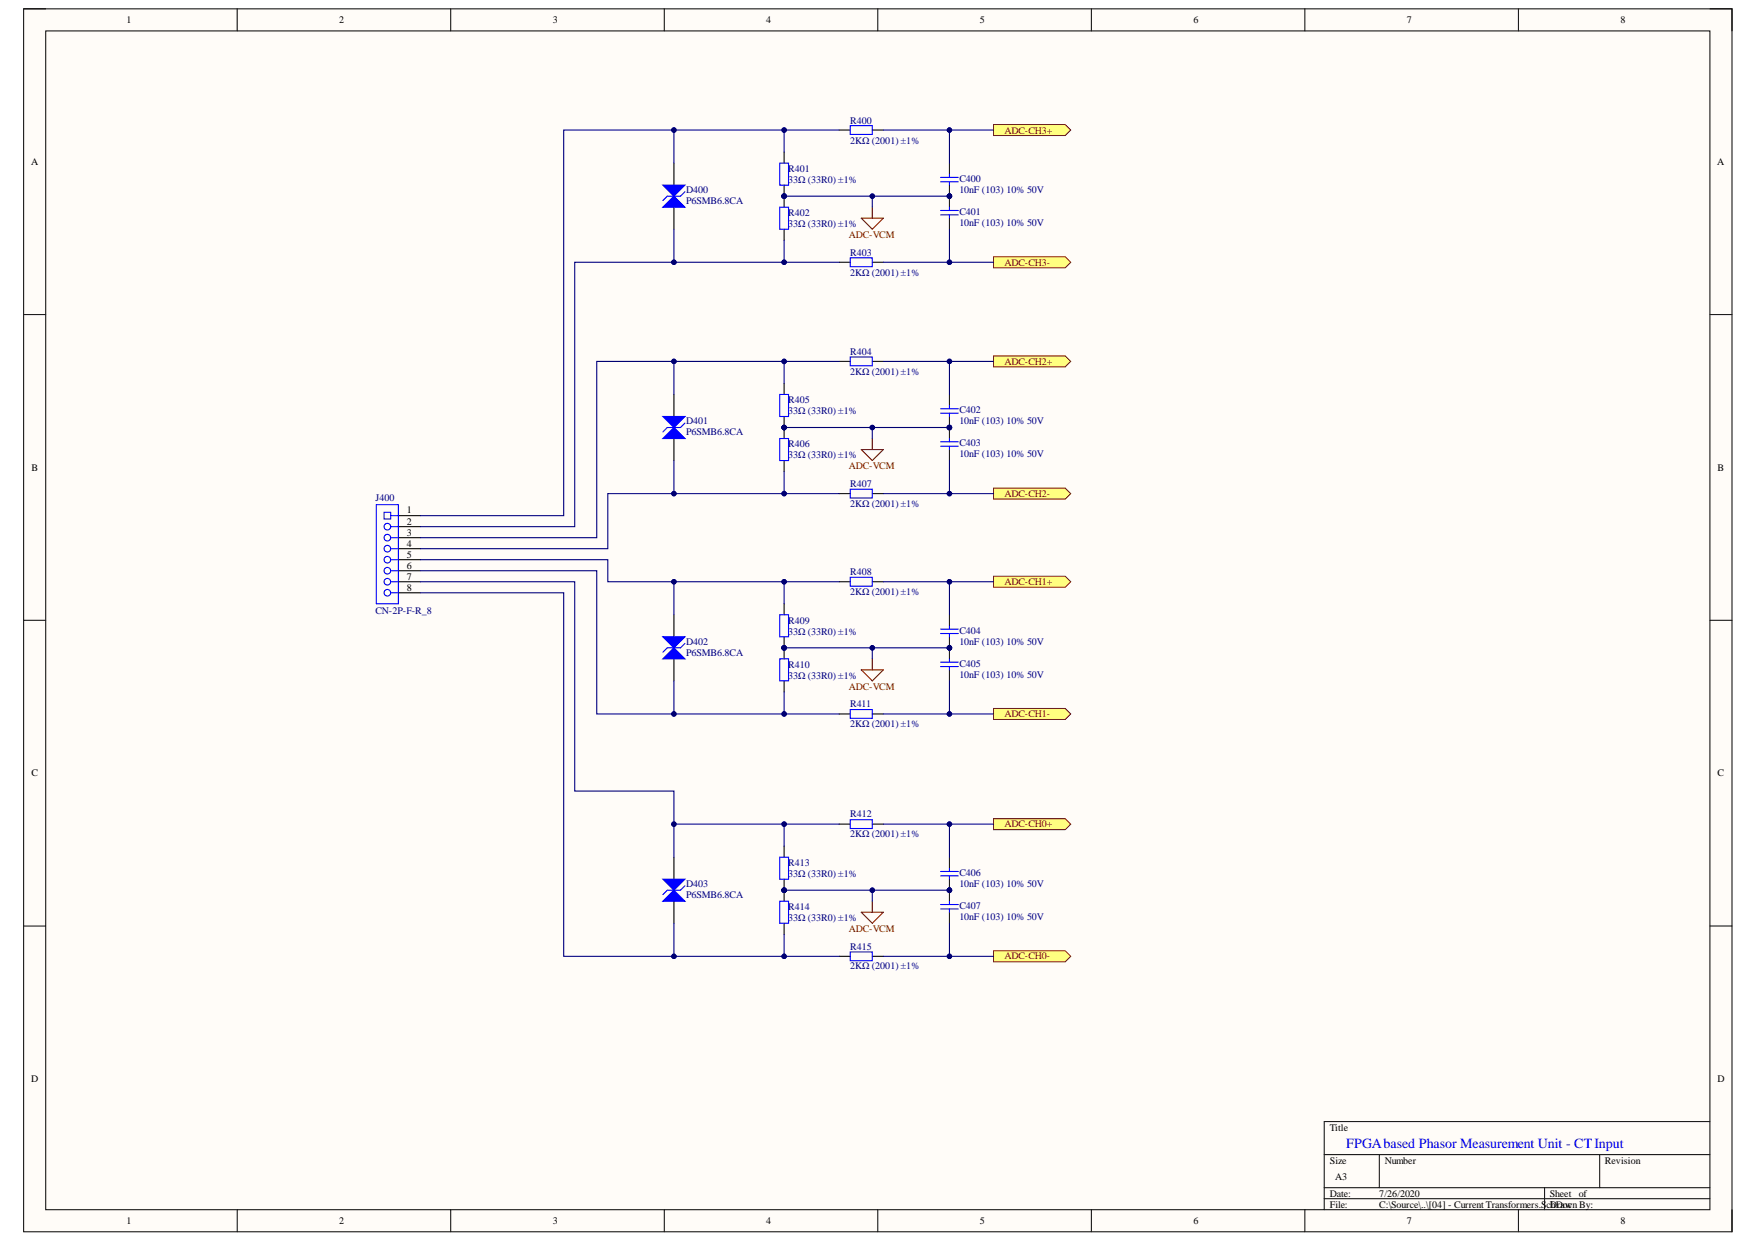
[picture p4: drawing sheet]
<svg xmlns="http://www.w3.org/2000/svg" width="297mm" height="210mm" viewBox="0 0 297 210" stroke-linecap="round" stroke-linejoin="round" font-family="sans-serif">
<defs><g id="words">
<text font-size="2.4" fill="#00f" x="227.6" y="194">FPGAbased Phasor Measurement Unit - CTInput</text>
<g font-size="1.7">
<text x="21.4" y="3.9">1</text>
<text x="57.4" y="3.9">2</text>
<text x="93.5" y="3.9">3</text>
<text x="129.5" y="3.9">4</text>
<text x="165.7" y="3.9">5</text>
<text x="201.8" y="3.9">6</text>
<text x="237.8" y="3.9">7</text>
<text x="274" y="3.9">8</text>
<text x="5.2" y="27.9">A</text>
<text x="290.3" y="27.9">A</text>
<text x="5.3" y="79.6">B</text>
<text x="290.4" y="79.6">B</text>
<text x="68.8" y="86.7">1</text>
<text x="68.8" y="88.7">2</text>
<text x="68.8" y="90.5">3</text>
<text x="68.8" y="92.4">4</text>
<text x="68.8" y="94.3">5</text>
<text x="68.8" y="96.1">6</text>
<text x="68.8" y="98">7</text>
<text x="68.8" y="99.8">8</text>
<text x="5.3" y="131.2">C</text>
<text x="290.4" y="131.2">C</text>
<text x="5.2" y="182.9">D</text>
<text x="290.4" y="182.9">D</text>
<text x="224.8" y="191.1">Title</text>
<text x="224.8" y="196.6">Size</text>
<text x="234.1" y="196.6">Number</text>
<text x="271.3" y="196.6">Revision</text>
<text x="224.8" y="202.2">Date:</text>
<text x="225.7" y="199.4">A3</text>
<text x="233.2" y="202.2">7/26/2020</text>
<text x="262" y="202.2">Sheet</text>
<text x="266.9" y="202.2">of</text>
<text x="21.4" y="206.9">1</text>
<text x="57.4" y="206.9">2</text>
<text x="93.5" y="206.9">3</text>
<text x="129.5" y="206.9">4</text>
<text x="165.7" y="206.9">5</text>
<text x="201.8" y="206.9">6</text>
<text x="224.8" y="204.1">File:</text>
<text x="233.2" y="204.1">C:\Source\..\[04] - Current Transformers.SchDoc</text>
<text x="237.8" y="206.9">7</text>
<text x="262" y="204.1">Drawn By:</text>
<text x="274" y="206.9">8</text>
</g>
<g font-size="1.7" fill="#000080">
<text x="143.7" y="20.9">R400</text>
<text x="133.3" y="29.1">R401</text>
<text x="143.7" y="24.3">2KΩ (2001) ±1%</text>
<text x="116" y="32.6">D400</text>
<text x="116" y="34.5">P6SMB6.8CA</text>
<text x="133.3" y="30.9">33Ω (33R0) ±1%</text>
<text x="162.2" y="30.8">C400</text>
<text x="162.2" y="32.6">10nF (103) 10% 50V</text>
<text x="133.3" y="36.5">R402</text>
<text x="133.3" y="38.4">33Ω (33R0) ±1%</text>
<text x="162.2" y="36.4">C401</text>
<text x="162.2" y="38.2">10nF (103) 10% 50V</text>
<text x="143.7" y="43.2">R403</text>
<text x="143.7" y="46.6">2KΩ (2001) ±1%</text>
<text x="143.7" y="59.9">R404</text>
<text x="143.7" y="63.3">2KΩ (2001) ±1%</text>
<text x="116" y="71.7">D401</text>
<text x="133.3" y="68.1">R405</text>
<text x="133.3" y="70">33Ω (33R0) ±1%</text>
<text x="162.2" y="69.8">C402</text>
<text x="162.2" y="71.7">10nF (103) 10% 50V</text>
<text x="116" y="73.6">P6SMB6.8CA</text>
<text x="133.3" y="75.6">R406</text>
<text x="133.3" y="77.4">33Ω (33R0) ±1%</text>
<text x="162.2" y="75.4">C403</text>
<text x="162.2" y="77.3">10nF (103) 10% 50V</text>
<text x="143.7" y="82.3">R407</text>
<text x="63.5" y="84.7">J400</text>
<text x="143.7" y="85.6">2KΩ (2001) ±1%</text>
<text x="143.7" y="97.2">R408</text>
<text x="143.7" y="100.5">2KΩ (2001) ±1%</text>
<text x="63.5" y="103.7">CN-2P-F-R_8</text>
<text x="133.3" y="105.4">R409</text>
<text x="133.3" y="107.3">33Ω (33R0) ±1%</text>
<text x="162.2" y="107.1">C404</text>
<text x="116" y="109">D402</text>
<text x="116" y="110.8">P6SMB6.8CA</text>
<text x="133.3" y="112.9">R410</text>
<text x="162.2" y="109">10nF (103) 10% 50V</text>
<text x="162.2" y="112.7">C405</text>
<text x="133.3" y="114.7">33Ω (33R0) ±1%</text>
<text x="143.7" y="119.5">R411</text>
<text x="162.2" y="114.6">10nF (103) 10% 50V</text>
<text x="143.7" y="122.9">2KΩ (2001) ±1%</text>
<text x="143.7" y="138.1">R412</text>
<text x="143.7" y="141.5">2KΩ (2001) ±1%</text>
<text x="116" y="149.9">D403</text>
<text x="133.3" y="146.3">R413</text>
<text x="133.3" y="148.2">33Ω (33R0) ±1%</text>
<text x="162.2" y="148">C406</text>
<text x="162.2" y="149.9">10nF (103) 10% 50V</text>
<text x="116" y="151.8">P6SMB6.8CA</text>
<text x="133.3" y="153.8">R414</text>
<text x="133.3" y="155.6">33Ω (33R0) ±1%</text>
<text x="162.2" y="153.6">C407</text>
<text x="162.2" y="155.5">10nF (103) 10% 50V</text>
<text x="143.7" y="160.5">R415</text>
<text x="143.7" y="163.8">2KΩ (2001) ±1%</text>
</g>
<g font-size="1.7" fill="#800000">
<text x="169.8" y="22.6">ADC-CH3+</text>
<text x="143.5" y="40.2">ADC-VCM</text>
<text x="169.8" y="44.9">ADC-CH3-</text>
<text x="169.8" y="61.6">ADC-CH2+</text>
<text x="143.5" y="79.3">ADC-VCM</text>
<text x="169.8" y="83.9">ADC-CH2-</text>
<text x="169.8" y="98.9">ADC-CH1+</text>
<text x="143.5" y="116.6">ADC-VCM</text>
<text x="169.8" y="121.2">ADC-CH1-</text>
<text x="169.8" y="139.8">ADC-CH0+</text>
<text x="143.5" y="157.5">ADC-VCM</text>
<text x="169.8" y="162.2">ADC-CH0-</text>
</g>
</g></defs>
<path d="M4 1.5h288.8v206.7h-288.8z" fill-rule="evenodd" fill="#fffcf8"/>
<path d="M4 1.5h288.8v206.7h-288.8z" fill="none" stroke="#000" stroke-width=".17"/>
<path d="M7.7 5.2h281.4v199.2h-281.4z" fill-rule="evenodd" fill="#fffcf8"/>
<g fill="none" stroke="#000" stroke-width=".17">
<path d="M4 1.5h3.7M7.7 5.2h281.4v199.2h-281.4zM40.1 1.5v3.7M76.2 1.5v3.7M112.3 1.5v3.7M148.4 1.5v3.7M184.5 1.5v3.7M220.6 1.5v3.7M256.7 1.5v3.7M289.1 1.5h3.7v3.7M4 53.2h3.7M289.1 53.2h3.7"/>
<path d="M4 104.8h3.7M289.1 104.8h3.7M4 156.5h3.7M289.1 156.5h3.7M223.9 195.1h65.2M233.2 195.1v5.6M270.4 195.1v5.6M289.1 189.6h-65.2v14.8M40.1 204.4v3.8M76.2 204.4v3.8M112.3 204.4v3.8M148.4 204.4v3.8"/>
<path d="M184.5 204.4v3.8M220.6 204.4v3.8M223.9 200.7h65.2M223.9 202.6h65.2M256.7 204.4v3.8M261.1 200.7v3.7M292.8 204.4v3.8"/>
</g>
<path d="M145.6 36.9h3.7l-1.8 1.8zM147.5 35v1.9" fill="none" stroke="#800000" stroke-width=".19"/>
<circle cx="132.6" cy="33.2" r=".37" fill="#000080"/>
<circle cx="132.6" cy="33.2" r=".37" fill="none" stroke="#000080" stroke-width=".17"/>
<path d="M132.6 25.7v1.9M132.6 31.3v1.9" fill="none" stroke="#000" stroke-width=".19"/>
<circle cx="132.6" cy="33.2" r=".37" fill="#000080"/>
<circle cx="132.6" cy="33.2" r=".37" fill="none" stroke="#000080" stroke-width=".17"/>
<path d="M131.8 27.6h1.5v3.7h-1.5z" fill="none" stroke="#00f" stroke-width=".19"/>
<circle cx="132.6" cy="33.2" r=".37" fill="#000080"/>
<circle cx="132.6" cy="33.2" r=".37" fill="none" stroke="#000080" stroke-width=".17"/>
<path d="M132.6 33.2v1.8" fill="none" stroke="#000" stroke-width=".19"/>
<circle cx="132.6" cy="33.2" r=".37" fill="#000080"/>
<circle cx="132.6" cy="33.2" r=".37" fill="none" stroke="#000080" stroke-width=".17"/>
<path d="M132.6 38.7v1.9M141.9 22h1.8M147.5 22h1.8M141.9 44.3h1.8M147.5 44.3h1.8" fill="none" stroke="#000" stroke-width=".19"/>
<path d="M131.8 35h1.5v3.7h-1.5zM143.7 21.2h3.8v1.5h-3.8zM143.7 43.6h3.8v1.5h-3.8z" fill="none" stroke="#00f" stroke-width=".19"/>
<circle cx="160.5" cy="33.2" r=".37" fill="#000080"/>
<circle cx="160.5" cy="33.2" r=".37" fill="none" stroke="#000080" stroke-width=".17"/>
<path d="M160.5 31.3v1.9" fill="none" stroke="#000" stroke-width=".19"/>
<circle cx="160.5" cy="33.2" r=".37" fill="#000080"/>
<circle cx="160.5" cy="33.2" r=".37" fill="none" stroke="#000080" stroke-width=".17"/>
<path d="M160.5 27.6v1.8" fill="none" stroke="#000" stroke-width=".19"/>
<path d="M159 30h3M159 30.7h3M160.5 29.4v.6M160.5 30.7v.6" fill="none" stroke="#00f" stroke-width=".19"/>
<circle cx="160.5" cy="33.2" r=".37" fill="#000080"/>
<circle cx="160.5" cy="33.2" r=".37" fill="none" stroke="#000080" stroke-width=".17"/>
<path d="M160.5 33.2v1.8M160.5 36.9v1.8" fill="none" stroke="#000" stroke-width=".19"/>
<circle cx="160.5" cy="33.2" r=".37" fill="#000080"/>
<circle cx="160.5" cy="33.2" r=".37" fill="none" stroke="#000080" stroke-width=".17"/>
<path d="M159 35.6h3M159 36.3h3M160.5 35v.6M160.5 36.3v.6" fill="none" stroke="#00f" stroke-width=".19"/>
<path d="M113.9 27.6v3.7M113.9 35v3.7" fill="none" stroke="#000" stroke-width=".19"/>
<path d="M112.1 35l1.8-1.8 1.9 1.8z" fill="#00f"/>
<path d="M112.1 35l1.8-1.8 1.9 1.8zM115.8 32.4l-.8 .8h-2.2l-.7 .7" fill="none" stroke="#00f" stroke-width=".19"/>
<path d="M112.1 31.3h3.7l-1.9 1.9z" fill="#00f"/>
<path d="M112.1 31.3h3.7l-1.9 1.9z" fill="none" stroke="#00f" stroke-width=".19"/>
<path d="M145.6 76h3.7l-1.8 1.8zM147.5 74.1v1.9" fill="none" stroke="#800000" stroke-width=".19"/>
<circle cx="132.6" cy="72.3" r=".37" fill="#000080"/>
<circle cx="132.6" cy="72.3" r=".37" fill="none" stroke="#000080" stroke-width=".17"/>
<path d="M132.6 64.8v1.9M132.6 70.4v1.9" fill="none" stroke="#000" stroke-width=".19"/>
<circle cx="132.6" cy="72.3" r=".37" fill="#000080"/>
<circle cx="132.6" cy="72.3" r=".37" fill="none" stroke="#000080" stroke-width=".17"/>
<path d="M131.8 66.7h1.5v3.7h-1.5z" fill="none" stroke="#00f" stroke-width=".19"/>
<circle cx="132.6" cy="72.3" r=".37" fill="#000080"/>
<circle cx="132.6" cy="72.3" r=".37" fill="none" stroke="#000080" stroke-width=".17"/>
<path d="M132.6 72.3v1.8" fill="none" stroke="#000" stroke-width=".19"/>
<circle cx="132.6" cy="72.3" r=".37" fill="#000080"/>
<circle cx="132.6" cy="72.3" r=".37" fill="none" stroke="#000080" stroke-width=".17"/>
<path d="M132.6 77.8v1.9M141.9 61.1h1.8M147.5 61.1h1.8M141.9 83.4h1.8M147.5 83.4h1.8" fill="none" stroke="#000" stroke-width=".19"/>
<path d="M131.8 74.1h1.5v3.7h-1.5zM143.7 60.3h3.8v1.5h-3.8zM143.7 82.7h3.8v1.5h-3.8z" fill="none" stroke="#00f" stroke-width=".19"/>
<circle cx="160.5" cy="72.3" r=".37" fill="#000080"/>
<circle cx="160.5" cy="72.3" r=".37" fill="none" stroke="#000080" stroke-width=".17"/>
<path d="M160.5 70.4v1.9" fill="none" stroke="#000" stroke-width=".19"/>
<circle cx="160.5" cy="72.3" r=".37" fill="#000080"/>
<circle cx="160.5" cy="72.3" r=".37" fill="none" stroke="#000080" stroke-width=".17"/>
<path d="M160.5 66.7v1.8" fill="none" stroke="#000" stroke-width=".19"/>
<path d="M159 69.1h3M159 69.8h3M160.5 68.5v.6M160.5 69.8v.6" fill="none" stroke="#00f" stroke-width=".19"/>
<circle cx="160.5" cy="72.3" r=".37" fill="#000080"/>
<circle cx="160.5" cy="72.3" r=".37" fill="none" stroke="#000080" stroke-width=".17"/>
<path d="M160.5 72.3v1.8M160.5 76v1.8" fill="none" stroke="#000" stroke-width=".19"/>
<circle cx="160.5" cy="72.3" r=".37" fill="#000080"/>
<circle cx="160.5" cy="72.3" r=".37" fill="none" stroke="#000080" stroke-width=".17"/>
<path d="M159 74.7h3M159 75.4h3M160.5 74.1v.6M160.5 75.4v.6" fill="none" stroke="#00f" stroke-width=".19"/>
<path d="M113.9 66.7v3.7M113.9 74.1v3.7" fill="none" stroke="#000" stroke-width=".19"/>
<path d="M112.1 74.1l1.8-1.8 1.9 1.8z" fill="#00f"/>
<path d="M112.1 74.1l1.8-1.8 1.9 1.8zM115.8 71.5l-.8 .8h-2.2l-.7 .7" fill="none" stroke="#00f" stroke-width=".19"/>
<path d="M112.1 70.4h3.7l-1.9 1.9z" fill="#00f"/>
<path d="M112.1 70.4h3.7l-1.9 1.9z" fill="none" stroke="#00f" stroke-width=".19"/>
<path d="M145.6 113.2h3.7l-1.8 1.9zM147.5 111.4v1.8" fill="none" stroke="#800000" stroke-width=".19"/>
<circle cx="132.6" cy="109.5" r=".37" fill="#000080"/>
<circle cx="132.6" cy="109.5" r=".37" fill="none" stroke="#000080" stroke-width=".17"/>
<path d="M132.6 102v1.9M132.6 107.6v1.9" fill="none" stroke="#000" stroke-width=".19"/>
<circle cx="132.6" cy="109.5" r=".37" fill="#000080"/>
<circle cx="132.6" cy="109.5" r=".37" fill="none" stroke="#000080" stroke-width=".17"/>
<path d="M131.8 103.9h1.5v3.7h-1.5z" fill="none" stroke="#00f" stroke-width=".19"/>
<circle cx="132.6" cy="109.5" r=".37" fill="#000080"/>
<circle cx="132.6" cy="109.5" r=".37" fill="none" stroke="#000080" stroke-width=".17"/>
<path d="M132.6 109.5v1.9" fill="none" stroke="#000" stroke-width=".19"/>
<circle cx="132.6" cy="109.5" r=".37" fill="#000080"/>
<circle cx="132.6" cy="109.5" r=".37" fill="none" stroke="#000080" stroke-width=".17"/>
<path d="M141.9 98.3h1.8M147.5 98.3h1.8M132.6 115.1v1.8M141.9 120.7h1.8M147.5 120.7h1.8" fill="none" stroke="#000" stroke-width=".19"/>
<path d="M143.7 97.6h3.8v1.5h-3.8zM131.8 111.4h1.5v3.7h-1.5zM143.7 119.9h3.8v1.5h-3.8z" fill="none" stroke="#00f" stroke-width=".19"/>
<circle cx="160.5" cy="109.5" r=".37" fill="#000080"/>
<circle cx="160.5" cy="109.5" r=".37" fill="none" stroke="#000080" stroke-width=".17"/>
<path d="M160.5 107.6v1.9" fill="none" stroke="#000" stroke-width=".19"/>
<circle cx="160.5" cy="109.5" r=".37" fill="#000080"/>
<circle cx="160.5" cy="109.5" r=".37" fill="none" stroke="#000080" stroke-width=".17"/>
<path d="M160.5 103.9v1.9" fill="none" stroke="#000" stroke-width=".19"/>
<path d="M159 106.3h3M159 107.1h3M160.5 105.8v.5M160.5 107.1v.5" fill="none" stroke="#00f" stroke-width=".19"/>
<circle cx="160.5" cy="109.5" r=".37" fill="#000080"/>
<circle cx="160.5" cy="109.5" r=".37" fill="none" stroke="#000080" stroke-width=".17"/>
<path d="M160.5 109.5v1.9M160.5 113.2v1.9" fill="none" stroke="#000" stroke-width=".19"/>
<circle cx="160.5" cy="109.5" r=".37" fill="#000080"/>
<circle cx="160.5" cy="109.5" r=".37" fill="none" stroke="#000080" stroke-width=".17"/>
<path d="M159 111.9h3M159 112.7h3M160.5 111.4v.5M160.5 112.7v.5" fill="none" stroke="#00f" stroke-width=".19"/>
<path d="M113.9 103.9v3.7M113.9 111.4v3.7" fill="none" stroke="#000" stroke-width=".19"/>
<path d="M112.1 111.4l1.8-1.9 1.9 1.9z" fill="#00f"/>
<path d="M112.1 111.4l1.8-1.9 1.9 1.9zM115.8 108.7l-.8 .8h-2.2l-.7 .7" fill="none" stroke="#00f" stroke-width=".19"/>
<path d="M112.1 107.6h3.7l-1.9 1.9z" fill="#00f"/>
<path d="M112.1 107.6h3.7l-1.9 1.9z" fill="none" stroke="#00f" stroke-width=".19"/>
<path d="M145.6 154.2h3.7l-1.8 1.8zM147.5 152.3v1.9" fill="none" stroke="#800000" stroke-width=".19"/>
<circle cx="132.6" cy="150.5" r=".37" fill="#000080"/>
<circle cx="132.6" cy="150.5" r=".37" fill="none" stroke="#000080" stroke-width=".17"/>
<path d="M132.6 143v1.9M132.6 148.6v1.8" fill="none" stroke="#000" stroke-width=".19"/>
<circle cx="132.6" cy="150.5" r=".37" fill="#000080"/>
<circle cx="132.6" cy="150.5" r=".37" fill="none" stroke="#000080" stroke-width=".17"/>
<path d="M131.8 144.9h1.5v3.7h-1.5z" fill="none" stroke="#00f" stroke-width=".19"/>
<circle cx="132.6" cy="150.5" r=".37" fill="#000080"/>
<circle cx="132.6" cy="150.5" r=".37" fill="none" stroke="#000080" stroke-width=".17"/>
<path d="M132.6 150.4v1.9" fill="none" stroke="#000" stroke-width=".19"/>
<circle cx="132.6" cy="150.5" r=".37" fill="#000080"/>
<circle cx="132.6" cy="150.5" r=".37" fill="none" stroke="#000080" stroke-width=".17"/>
<path d="M141.9 139.3h1.8M147.5 139.3h1.8M132.6 156v1.9M141.9 161.6h1.8M147.5 161.6h1.8" fill="none" stroke="#000" stroke-width=".19"/>
<path d="M143.7 138.5h3.8v1.5h-3.8zM131.8 152.3h1.5v3.7h-1.5zM143.7 160.9h3.8v1.5h-3.8z" fill="none" stroke="#00f" stroke-width=".19"/>
<circle cx="160.5" cy="150.5" r=".37" fill="#000080"/>
<circle cx="160.5" cy="150.5" r=".37" fill="none" stroke="#000080" stroke-width=".17"/>
<path d="M160.5 148.6v1.8" fill="none" stroke="#000" stroke-width=".19"/>
<circle cx="160.5" cy="150.5" r=".37" fill="#000080"/>
<circle cx="160.5" cy="150.5" r=".37" fill="none" stroke="#000080" stroke-width=".17"/>
<path d="M160.5 144.9v1.8" fill="none" stroke="#000" stroke-width=".19"/>
<path d="M159 147.3h3M159 148h3M160.5 146.7v.6M160.5 148v.6" fill="none" stroke="#00f" stroke-width=".19"/>
<circle cx="160.5" cy="150.5" r=".37" fill="#000080"/>
<circle cx="160.5" cy="150.5" r=".37" fill="none" stroke="#000080" stroke-width=".17"/>
<path d="M160.5 150.4v1.9M160.5 154.2v1.8" fill="none" stroke="#000" stroke-width=".19"/>
<circle cx="160.5" cy="150.5" r=".37" fill="#000080"/>
<circle cx="160.5" cy="150.5" r=".37" fill="none" stroke="#000080" stroke-width=".17"/>
<path d="M159 152.9h3M159 153.6h3M160.5 152.3v.6M160.5 153.6v.6" fill="none" stroke="#00f" stroke-width=".19"/>
<path d="M113.9 144.9v3.7M113.9 152.3v3.7" fill="none" stroke="#000" stroke-width=".19"/>
<path d="M112.1 152.3l1.8-1.9 1.9 1.9z" fill="#00f"/>
<path d="M112.1 152.3l1.8-1.9 1.9 1.9zM115.8 149.7l-.8 .7h-2.2l-.7 .8" fill="none" stroke="#00f" stroke-width=".19"/>
<path d="M112.1 148.6h3.7l-1.9 1.8z" fill="#00f"/>
<path d="M63.6 85.3h3.8v16.7h-3.8zM64.9 86.6h1.1v1.1h-1.1zM66 87.1h1.4M66 94.6h1.4M112.1 148.6h3.7l-1.9 1.8z" fill="none" stroke="#00f" stroke-width=".19"/>
<path d="M67.4 87.1h3.7M67.4 89h3.7M67.4 90.9h3.7M67.4 92.7h3.7M67.4 94.6h3.7" fill="none" stroke="#000" stroke-width=".19"/>
<circle cx="65.5" cy="94.6" r=".56" fill="#fff"/>
<g fill="none" stroke="#00f" stroke-width=".19">
<path d="M66 92.7h1.4"/>
<circle cx="65.5" cy="94.6" r=".56"/>
</g>
<circle cx="65.5" cy="92.7" r=".56" fill="#fff"/>
<g fill="none" stroke="#00f" stroke-width=".19">
<path d="M66 90.9h1.4"/>
<circle cx="65.5" cy="92.7" r=".56"/>
</g>
<circle cx="65.5" cy="90.9" r=".56" fill="#fff"/>
<g fill="none" stroke="#00f" stroke-width=".19">
<path d="M66 89h1.4"/>
<circle cx="65.5" cy="90.9" r=".56"/>
</g>
<circle cx="65.5" cy="89" r=".56" fill="#fff"/>
<g fill="none" stroke="#00f" stroke-width=".19">
<path d="M66 100.2h1.4"/>
<circle cx="65.5" cy="89" r=".56"/>
</g>
<path d="M67.4 96.5h3.7M67.4 98.3h3.7M67.4 100.2h3.7" fill="none" stroke="#000" stroke-width=".19"/>
<circle cx="65.5" cy="100.2" r=".56" fill="#fff"/>
<g fill="none" stroke="#00f" stroke-width=".19">
<path d="M66 98.3h1.4"/>
<circle cx="65.5" cy="100.2" r=".56"/>
</g>
<circle cx="65.5" cy="98.3" r=".56" fill="#fff"/>
<g fill="none" stroke="#00f" stroke-width=".19">
<path d="M66 96.5h1.4"/>
<circle cx="65.5" cy="98.3" r=".56"/>
</g>
<circle cx="65.5" cy="96.5" r=".56" fill="#fff"/>
<circle cx="65.5" cy="96.5" r=".56" fill="none" stroke="#00f" stroke-width=".19"/>
<path d="M168 138.4h12.1l.9 .9-.9 .9h-12.1z" fill-rule="evenodd" fill="#ffff80"/>
<path d="M168 138.4h12.1l.9 .9-.9 .9h-12.1z" fill="none" stroke="#800000" stroke-width=".17"/>
<path d="M168 97.4h12.1l.9 .9-.9 1h-12.1z" fill-rule="evenodd" fill="#ffff80"/>
<path d="M168 97.4h12.1l.9 .9-.9 1h-12.1z" fill="none" stroke="#800000" stroke-width=".17"/>
<path d="M168 60.1h12.1l.9 1-.9 .9h-12.1z" fill-rule="evenodd" fill="#ffff80"/>
<path d="M168 60.1h12.1l.9 1-.9 .9h-12.1z" fill="none" stroke="#800000" stroke-width=".17"/>
<path d="M168 21h12.1l.9 1-.9 .9h-12.1z" fill-rule="evenodd" fill="#ffff80"/>
<path d="M168 21h12.1l.9 1-.9 .9h-12.1z" fill="none" stroke="#800000" stroke-width=".17"/>
<path d="M168 160.7h12.1l.9 .9-.9 1h-12.1z" fill-rule="evenodd" fill="#ffff80"/>
<path d="M168 160.7h12.1l.9 .9-.9 1h-12.1z" fill="none" stroke="#800000" stroke-width=".17"/>
<path d="M168 119.7h12.1l.9 1-.9 .9h-12.1z" fill-rule="evenodd" fill="#ffff80"/>
<path d="M168 119.7h12.1l.9 1-.9 .9h-12.1z" fill="none" stroke="#800000" stroke-width=".17"/>
<path d="M168 82.5h12.1l.9 .9-.9 1h-12.1z" fill-rule="evenodd" fill="#ffff80"/>
<path d="M168 82.5h12.1l.9 .9-.9 1h-12.1z" fill="none" stroke="#800000" stroke-width=".17"/>
<path d="M168 43.4h12.1l.9 .9-.9 1h-12.1z" fill-rule="evenodd" fill="#ffff80"/>
<path d="M168 43.4h12.1l.9 .9-.9 1h-12.1z" fill="none" stroke="#800000" stroke-width=".17"/>
<path d="M160.5 22h7.5" fill="none" stroke="#000080" stroke-width=".19"/>
<circle cx="160.5" cy="22" r=".37" fill="#000080"/>
<circle cx="160.5" cy="22" r=".37" fill="none" stroke="#000080" stroke-width=".17"/>
<path d="M71.1 100.2h24.2v61.4h18.6" fill="none" stroke="#000080" stroke-width=".19"/>
<circle cx="113.9" cy="161.6" r=".37" fill="#000080"/>
<circle cx="113.9" cy="161.6" r=".37" fill="none" stroke="#000080" stroke-width=".17"/>
<path d="M71.1 98.3h26.1v35.4h16.7v5.6" fill="none" stroke="#000080" stroke-width=".19"/>
<circle cx="113.9" cy="139.3" r=".37" fill="#000080"/>
<circle cx="113.9" cy="139.3" r=".37" fill="none" stroke="#000080" stroke-width=".17"/>
<path d="M71.1 96.5h29.8v24.2h13" fill="none" stroke="#000080" stroke-width=".19"/>
<circle cx="113.9" cy="120.7" r=".37" fill="#000080"/>
<circle cx="113.9" cy="120.7" r=".37" fill="none" stroke="#000080" stroke-width=".17"/>
<path d="M71.1 94.6h31.7v3.7h11.1" fill="none" stroke="#000080" stroke-width=".19"/>
<circle cx="113.9" cy="98.3" r=".37" fill="#000080"/>
<circle cx="113.9" cy="98.3" r=".37" fill="none" stroke="#000080" stroke-width=".17"/>
<path d="M113.9 83.4h-11.1v9.3h-31.7" fill="none" stroke="#000080" stroke-width=".19"/>
<circle cx="113.9" cy="83.4" r=".37" fill="#000080"/>
<circle cx="113.9" cy="83.4" r=".37" fill="none" stroke="#000080" stroke-width=".17"/>
<path d="M113.9 61.1h-13v29.8h-29.8" fill="none" stroke="#000080" stroke-width=".19"/>
<circle cx="113.9" cy="61.1" r=".37" fill="#000080"/>
<circle cx="113.9" cy="61.1" r=".37" fill="none" stroke="#000080" stroke-width=".17"/>
<path d="M113.9 44.3h-16.7v44.7h-26.1" fill="none" stroke="#000080" stroke-width=".19"/>
<circle cx="113.9" cy="44.3" r=".37" fill="#000080"/>
<circle cx="113.9" cy="44.3" r=".37" fill="none" stroke="#000080" stroke-width=".17"/>
<path d="M113.9 22h-18.6v65.1h-24.2" fill="none" stroke="#000080" stroke-width=".19"/>
<circle cx="113.9" cy="22" r=".37" fill="#000080"/>
<circle cx="113.9" cy="22" r=".37" fill="none" stroke="#000080" stroke-width=".17"/>
<path d="M113.9 156v5.6h18.7" fill="none" stroke="#000080" stroke-width=".19"/>
<circle cx="132.6" cy="161.6" r=".37" fill="#000080"/>
<circle cx="132.6" cy="161.6" r=".37" fill="none" stroke="#000080" stroke-width=".17"/>
<circle cx="113.9" cy="161.6" r=".37" fill="#000080"/>
<circle cx="113.9" cy="161.6" r=".37" fill="none" stroke="#000080" stroke-width=".17"/>
<path d="M132.6 139.3h-18.7v5.6" fill="none" stroke="#000080" stroke-width=".19"/>
<circle cx="132.6" cy="139.3" r=".37" fill="#000080"/>
<circle cx="132.6" cy="139.3" r=".37" fill="none" stroke="#000080" stroke-width=".17"/>
<circle cx="113.9" cy="139.3" r=".37" fill="#000080"/>
<circle cx="113.9" cy="139.3" r=".37" fill="none" stroke="#000080" stroke-width=".17"/>
<path d="M113.9 115.1v5.6h18.7" fill="none" stroke="#000080" stroke-width=".19"/>
<circle cx="132.6" cy="120.7" r=".37" fill="#000080"/>
<circle cx="132.6" cy="120.7" r=".37" fill="none" stroke="#000080" stroke-width=".17"/>
<circle cx="113.9" cy="120.7" r=".37" fill="#000080"/>
<circle cx="113.9" cy="120.7" r=".37" fill="none" stroke="#000080" stroke-width=".17"/>
<path d="M132.6 98.3h-18.7v5.6" fill="none" stroke="#000080" stroke-width=".19"/>
<circle cx="132.6" cy="98.3" r=".37" fill="#000080"/>
<circle cx="132.6" cy="98.3" r=".37" fill="none" stroke="#000080" stroke-width=".17"/>
<circle cx="113.9" cy="98.3" r=".37" fill="#000080"/>
<circle cx="113.9" cy="98.3" r=".37" fill="none" stroke="#000080" stroke-width=".17"/>
<path d="M113.9 77.8v5.6h18.7" fill="none" stroke="#000080" stroke-width=".19"/>
<circle cx="132.6" cy="83.4" r=".37" fill="#000080"/>
<circle cx="132.6" cy="83.4" r=".37" fill="none" stroke="#000080" stroke-width=".17"/>
<circle cx="113.9" cy="83.4" r=".37" fill="#000080"/>
<circle cx="113.9" cy="83.4" r=".37" fill="none" stroke="#000080" stroke-width=".17"/>
<path d="M132.6 61.1h-18.7v5.6" fill="none" stroke="#000080" stroke-width=".19"/>
<circle cx="132.6" cy="61.1" r=".37" fill="#000080"/>
<circle cx="132.6" cy="61.1" r=".37" fill="none" stroke="#000080" stroke-width=".17"/>
<circle cx="113.9" cy="61.1" r=".37" fill="#000080"/>
<circle cx="113.9" cy="61.1" r=".37" fill="none" stroke="#000080" stroke-width=".17"/>
<path d="M113.9 38.7v5.6h18.7" fill="none" stroke="#000080" stroke-width=".19"/>
<circle cx="132.6" cy="44.3" r=".37" fill="#000080"/>
<circle cx="132.6" cy="44.3" r=".37" fill="none" stroke="#000080" stroke-width=".17"/>
<circle cx="113.9" cy="44.3" r=".37" fill="#000080"/>
<circle cx="113.9" cy="44.3" r=".37" fill="none" stroke="#000080" stroke-width=".17"/>
<path d="M132.6 22h-18.7v5.6" fill="none" stroke="#000080" stroke-width=".19"/>
<circle cx="132.6" cy="22" r=".37" fill="#000080"/>
<circle cx="132.6" cy="22" r=".37" fill="none" stroke="#000080" stroke-width=".17"/>
<circle cx="113.9" cy="22" r=".37" fill="#000080"/>
<circle cx="113.9" cy="22" r=".37" fill="none" stroke="#000080" stroke-width=".17"/>
<path d="M132.6 157.9v3.7h9.3" fill="none" stroke="#000080" stroke-width=".19"/>
<circle cx="132.6" cy="161.6" r=".37" fill="#000080"/>
<circle cx="132.6" cy="161.6" r=".37" fill="none" stroke="#000080" stroke-width=".17"/>
<path d="M132.6 150.4h14.9v1.9" fill="none" stroke="#000080" stroke-width=".19"/>
<circle cx="147.5" cy="150.5" r=".37" fill="#000080"/>
<circle cx="147.5" cy="150.5" r=".37" fill="none" stroke="#000080" stroke-width=".17"/>
<circle cx="132.6" cy="150.5" r=".37" fill="#000080"/>
<circle cx="132.6" cy="150.5" r=".37" fill="none" stroke="#000080" stroke-width=".17"/>
<path d="M141.9 139.3h-9.3v3.7" fill="none" stroke="#000080" stroke-width=".19"/>
<circle cx="132.6" cy="139.3" r=".37" fill="#000080"/>
<circle cx="132.6" cy="139.3" r=".37" fill="none" stroke="#000080" stroke-width=".17"/>
<path d="M132.6 116.9v3.8h9.3" fill="none" stroke="#000080" stroke-width=".19"/>
<circle cx="132.6" cy="120.7" r=".37" fill="#000080"/>
<circle cx="132.6" cy="120.7" r=".37" fill="none" stroke="#000080" stroke-width=".17"/>
<path d="M132.6 109.5h14.9v1.9" fill="none" stroke="#000080" stroke-width=".19"/>
<circle cx="147.5" cy="109.5" r=".37" fill="#000080"/>
<circle cx="147.5" cy="109.5" r=".37" fill="none" stroke="#000080" stroke-width=".17"/>
<circle cx="132.6" cy="109.5" r=".37" fill="#000080"/>
<circle cx="132.6" cy="109.5" r=".37" fill="none" stroke="#000080" stroke-width=".17"/>
<path d="M141.9 98.3h-9.3v3.7" fill="none" stroke="#000080" stroke-width=".19"/>
<circle cx="132.6" cy="98.3" r=".37" fill="#000080"/>
<circle cx="132.6" cy="98.3" r=".37" fill="none" stroke="#000080" stroke-width=".17"/>
<path d="M132.6 79.7v3.7h9.3" fill="none" stroke="#000080" stroke-width=".19"/>
<circle cx="132.6" cy="83.4" r=".37" fill="#000080"/>
<circle cx="132.6" cy="83.4" r=".37" fill="none" stroke="#000080" stroke-width=".17"/>
<path d="M132.6 72.3h14.9v1.8" fill="none" stroke="#000080" stroke-width=".19"/>
<circle cx="147.5" cy="72.3" r=".37" fill="#000080"/>
<circle cx="147.5" cy="72.3" r=".37" fill="none" stroke="#000080" stroke-width=".17"/>
<circle cx="132.6" cy="72.3" r=".37" fill="#000080"/>
<circle cx="132.6" cy="72.3" r=".37" fill="none" stroke="#000080" stroke-width=".17"/>
<path d="M141.9 61.1h-9.3v3.7" fill="none" stroke="#000080" stroke-width=".19"/>
<circle cx="132.6" cy="61.1" r=".37" fill="#000080"/>
<circle cx="132.6" cy="61.1" r=".37" fill="none" stroke="#000080" stroke-width=".17"/>
<path d="M132.6 40.6v3.7h9.3" fill="none" stroke="#000080" stroke-width=".19"/>
<circle cx="132.6" cy="44.3" r=".37" fill="#000080"/>
<circle cx="132.6" cy="44.3" r=".37" fill="none" stroke="#000080" stroke-width=".17"/>
<path d="M132.6 33.2h14.9v1.8" fill="none" stroke="#000080" stroke-width=".19"/>
<circle cx="147.5" cy="33.2" r=".37" fill="#000080"/>
<circle cx="147.5" cy="33.2" r=".37" fill="none" stroke="#000080" stroke-width=".17"/>
<circle cx="132.6" cy="33.2" r=".37" fill="#000080"/>
<circle cx="132.6" cy="33.2" r=".37" fill="none" stroke="#000080" stroke-width=".17"/>
<path d="M141.9 22h-9.3v3.7" fill="none" stroke="#000080" stroke-width=".19"/>
<circle cx="132.6" cy="22" r=".37" fill="#000080"/>
<circle cx="132.6" cy="22" r=".37" fill="none" stroke="#000080" stroke-width=".17"/>
<path d="M147.5 150.4h13" fill="none" stroke="#000080" stroke-width=".19"/>
<circle cx="147.5" cy="150.5" r=".37" fill="#000080"/>
<circle cx="147.5" cy="150.5" r=".37" fill="none" stroke="#000080" stroke-width=".17"/>
<circle cx="160.5" cy="150.5" r=".37" fill="#000080"/>
<circle cx="160.5" cy="150.5" r=".37" fill="none" stroke="#000080" stroke-width=".17"/>
<path d="M147.5 109.5h13" fill="none" stroke="#000080" stroke-width=".19"/>
<circle cx="147.5" cy="109.5" r=".37" fill="#000080"/>
<circle cx="147.5" cy="109.5" r=".37" fill="none" stroke="#000080" stroke-width=".17"/>
<circle cx="160.5" cy="109.5" r=".37" fill="#000080"/>
<circle cx="160.5" cy="109.5" r=".37" fill="none" stroke="#000080" stroke-width=".17"/>
<path d="M147.5 72.3h13" fill="none" stroke="#000080" stroke-width=".19"/>
<circle cx="147.5" cy="72.3" r=".37" fill="#000080"/>
<circle cx="147.5" cy="72.3" r=".37" fill="none" stroke="#000080" stroke-width=".17"/>
<circle cx="160.5" cy="72.3" r=".37" fill="#000080"/>
<circle cx="160.5" cy="72.3" r=".37" fill="none" stroke="#000080" stroke-width=".17"/>
<path d="M147.5 33.2h13" fill="none" stroke="#000080" stroke-width=".19"/>
<circle cx="147.5" cy="33.2" r=".37" fill="#000080"/>
<circle cx="147.5" cy="33.2" r=".37" fill="none" stroke="#000080" stroke-width=".17"/>
<circle cx="160.5" cy="33.2" r=".37" fill="#000080"/>
<circle cx="160.5" cy="33.2" r=".37" fill="none" stroke="#000080" stroke-width=".17"/>
<path d="M160.5 156v5.6h-11.2" fill="none" stroke="#000080" stroke-width=".19"/>
<circle cx="160.5" cy="161.6" r=".37" fill="#000080"/>
<circle cx="160.5" cy="161.6" r=".37" fill="none" stroke="#000080" stroke-width=".17"/>
<path d="M149.3 139.3h11.2v5.6" fill="none" stroke="#000080" stroke-width=".19"/>
<circle cx="160.5" cy="139.3" r=".37" fill="#000080"/>
<circle cx="160.5" cy="139.3" r=".37" fill="none" stroke="#000080" stroke-width=".17"/>
<path d="M160.5 115.1v5.6h-11.2" fill="none" stroke="#000080" stroke-width=".19"/>
<circle cx="160.5" cy="120.7" r=".37" fill="#000080"/>
<circle cx="160.5" cy="120.7" r=".37" fill="none" stroke="#000080" stroke-width=".17"/>
<path d="M149.3 98.3h11.2v5.6" fill="none" stroke="#000080" stroke-width=".19"/>
<circle cx="160.5" cy="98.3" r=".37" fill="#000080"/>
<circle cx="160.5" cy="98.3" r=".37" fill="none" stroke="#000080" stroke-width=".17"/>
<path d="M160.5 77.8v5.6h-11.2" fill="none" stroke="#000080" stroke-width=".19"/>
<circle cx="160.5" cy="83.4" r=".37" fill="#000080"/>
<circle cx="160.5" cy="83.4" r=".37" fill="none" stroke="#000080" stroke-width=".17"/>
<path d="M149.3 61.1h11.2v5.6" fill="none" stroke="#000080" stroke-width=".19"/>
<circle cx="160.5" cy="61.1" r=".37" fill="#000080"/>
<circle cx="160.5" cy="61.1" r=".37" fill="none" stroke="#000080" stroke-width=".17"/>
<path d="M160.5 38.7v5.6h-11.2" fill="none" stroke="#000080" stroke-width=".19"/>
<circle cx="160.5" cy="44.3" r=".37" fill="#000080"/>
<circle cx="160.5" cy="44.3" r=".37" fill="none" stroke="#000080" stroke-width=".17"/>
<path d="M149.3 22h11.2v5.6" fill="none" stroke="#000080" stroke-width=".19"/>
<circle cx="160.5" cy="22" r=".37" fill="#000080"/>
<circle cx="160.5" cy="22" r=".37" fill="none" stroke="#000080" stroke-width=".17"/>
<path d="M160.5 161.6h7.5" fill="none" stroke="#000080" stroke-width=".19"/>
<circle cx="160.5" cy="161.6" r=".37" fill="#000080"/>
<circle cx="160.5" cy="161.6" r=".37" fill="none" stroke="#000080" stroke-width=".17"/>
<path d="M160.5 139.3h7.5" fill="none" stroke="#000080" stroke-width=".19"/>
<circle cx="160.5" cy="139.3" r=".37" fill="#000080"/>
<circle cx="160.5" cy="139.3" r=".37" fill="none" stroke="#000080" stroke-width=".17"/>
<path d="M160.5 120.7h7.5" fill="none" stroke="#000080" stroke-width=".19"/>
<circle cx="160.5" cy="120.7" r=".37" fill="#000080"/>
<circle cx="160.5" cy="120.7" r=".37" fill="none" stroke="#000080" stroke-width=".17"/>
<path d="M160.5 98.3h7.5" fill="none" stroke="#000080" stroke-width=".19"/>
<circle cx="160.5" cy="98.3" r=".37" fill="#000080"/>
<circle cx="160.5" cy="98.3" r=".37" fill="none" stroke="#000080" stroke-width=".17"/>
<path d="M160.5 83.4h7.5" fill="none" stroke="#000080" stroke-width=".19"/>
<circle cx="160.5" cy="83.4" r=".37" fill="#000080"/>
<circle cx="160.5" cy="83.4" r=".37" fill="none" stroke="#000080" stroke-width=".17"/>
<path d="M160.5 61.1h7.5" fill="none" stroke="#000080" stroke-width=".19"/>
<circle cx="160.5" cy="61.1" r=".37" fill="#000080"/>
<circle cx="160.5" cy="61.1" r=".37" fill="none" stroke="#000080" stroke-width=".17"/>
<path d="M160.5 44.3h7.5" fill="none" stroke="#000080" stroke-width=".19"/>
<circle cx="160.5" cy="44.3" r=".37" fill="#000080"/>
<circle cx="160.5" cy="44.3" r=".37" fill="none" stroke="#000080" stroke-width=".17"/>
<use href="#words"/>
</svg>
